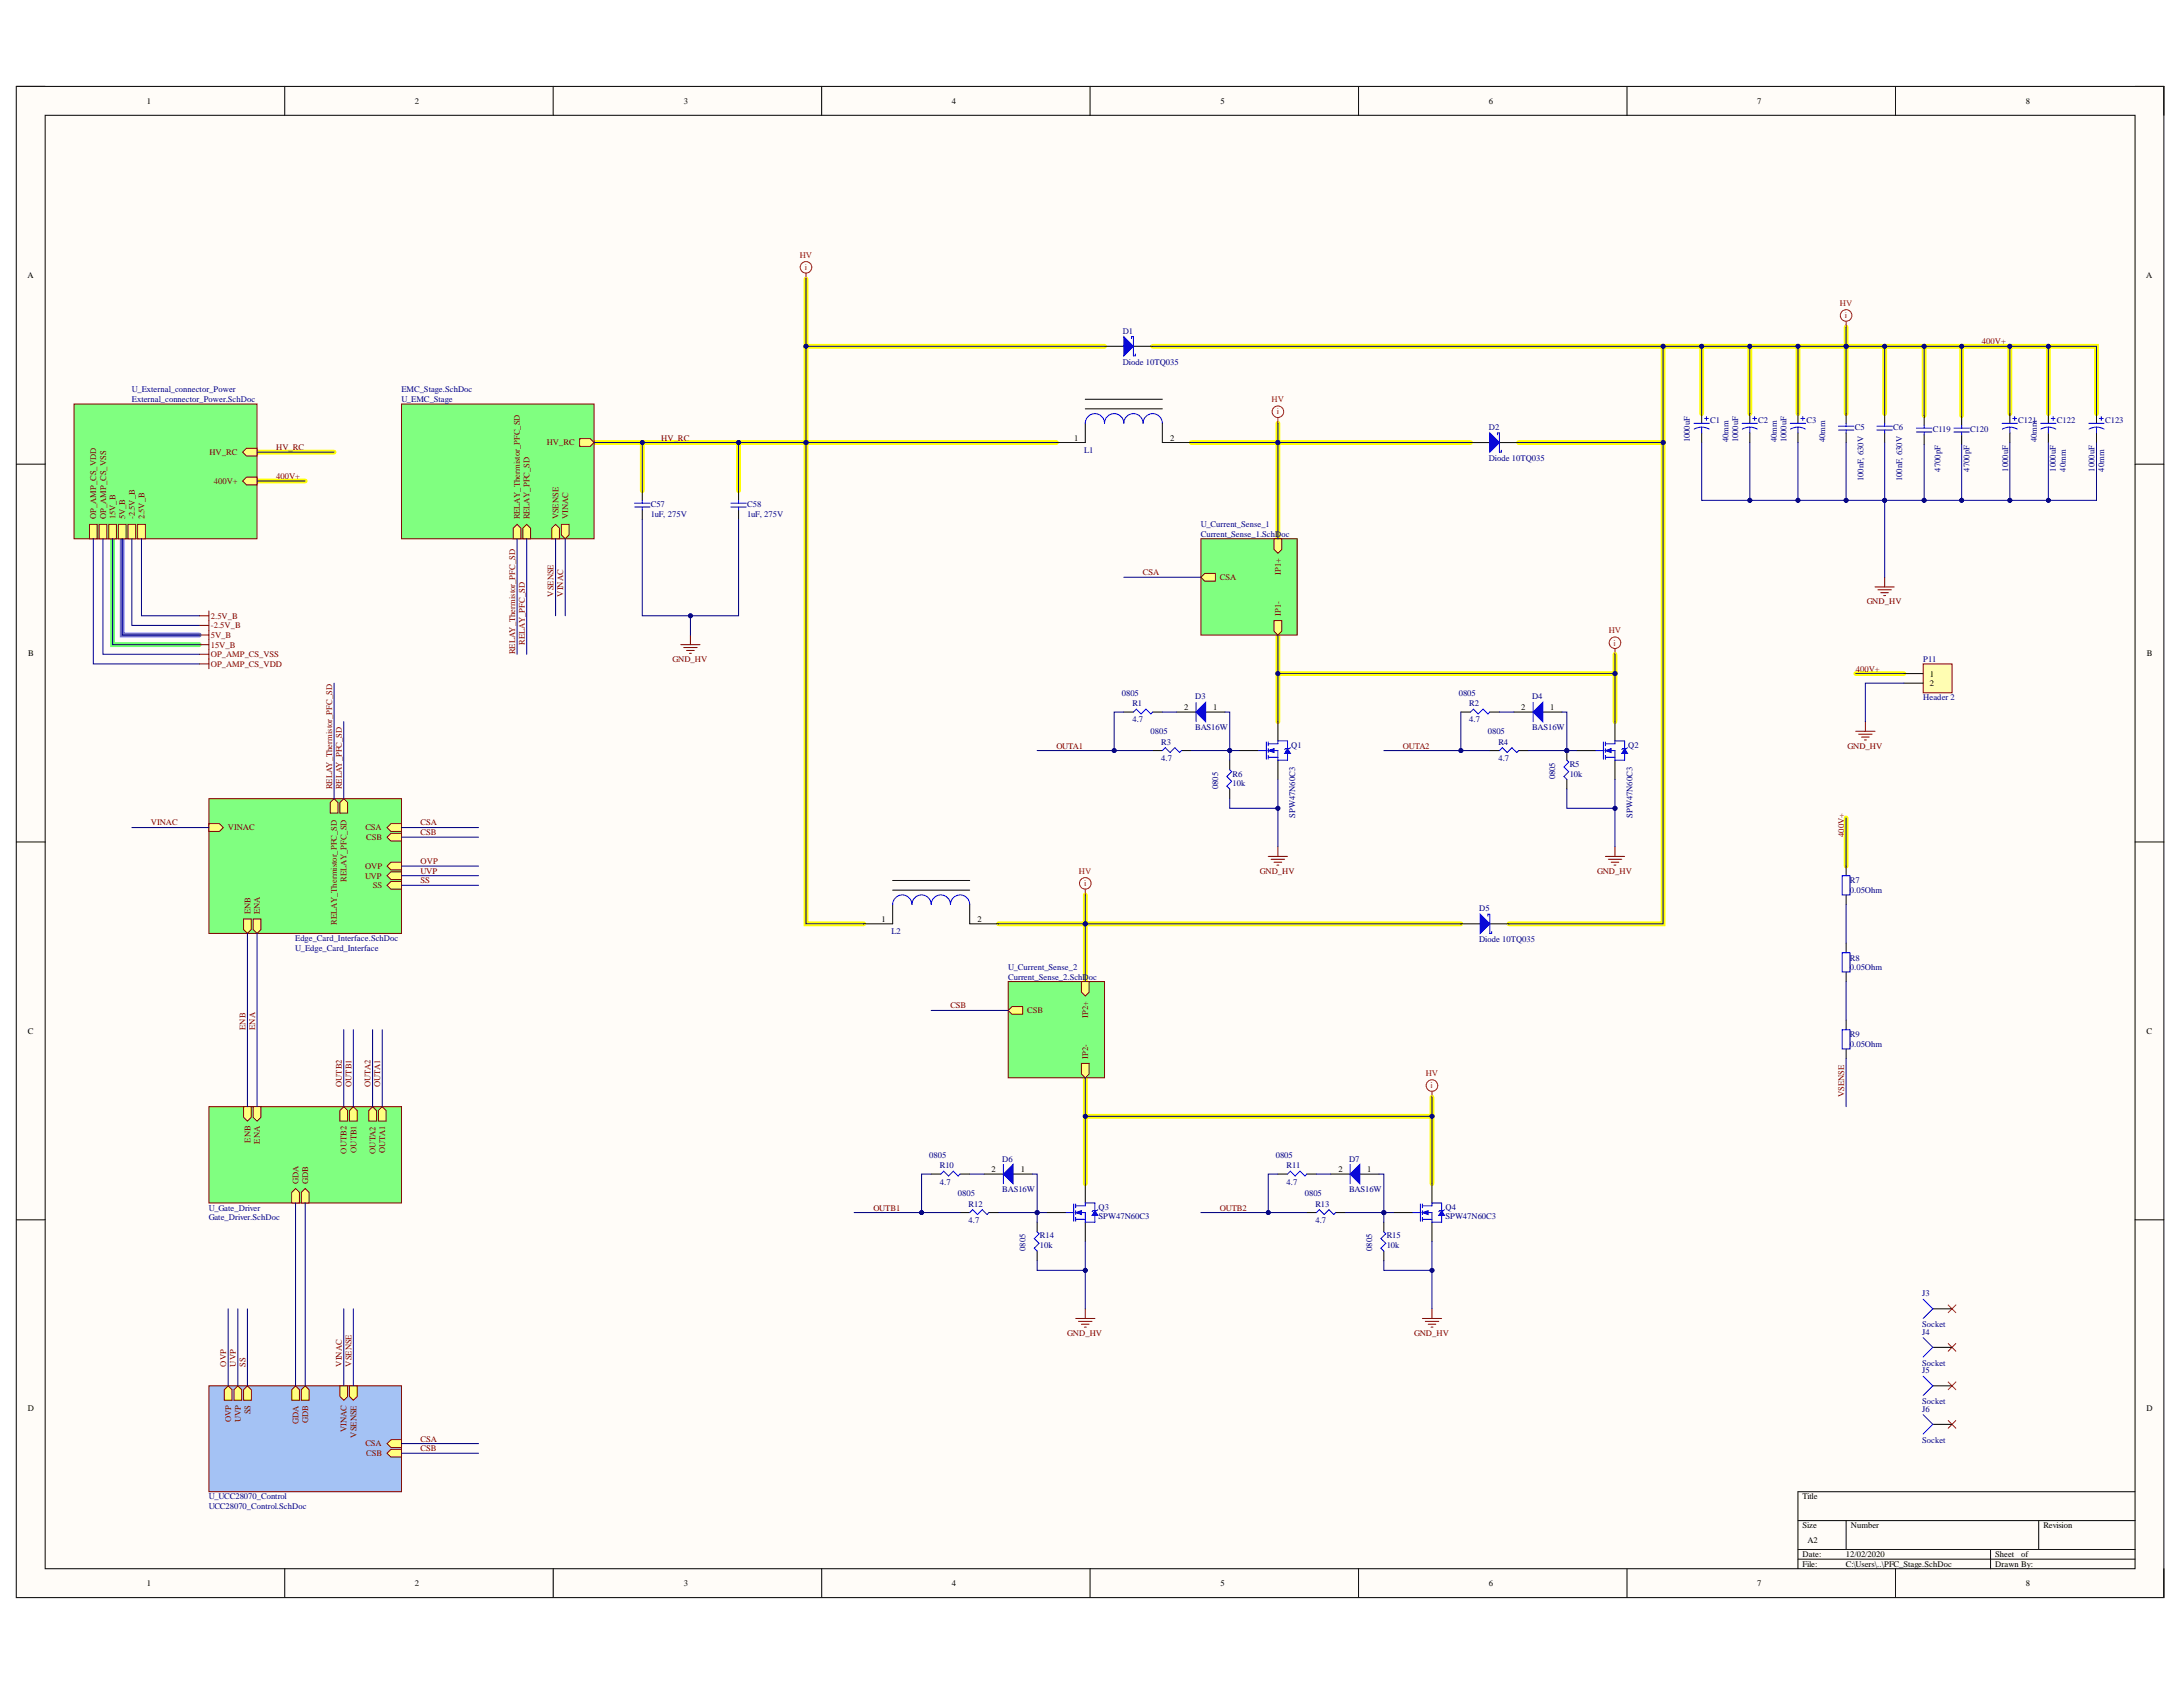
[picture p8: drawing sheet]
<svg xmlns="http://www.w3.org/2000/svg" width="279mm" height="216mm" viewBox="0 0 279 216" stroke-linecap="round" stroke-linejoin="round" font-family="sans-serif">
<defs><g id="words">
<g font-size="1.1">
<text x="18.8" y="13.3">1</text>
<text x="53.1" y="13.3">2</text>
<text x="87.5" y="13.3">3</text>
<text x="121.8" y="13.3">4</text>
<text x="156.2" y="13.3">5</text>
<text x="190.5" y="13.3">6</text>
<text x="224.9" y="13.3">7</text>
<text x="259.3" y="13.3">8</text>
<text x="3.5" y="35.6">A</text>
<text x="274.7" y="35.6">A</text>
<text x="137.5" y="56.4">1</text>
<text x="149.7" y="56.4">2</text>
<text x="3.6" y="84">B</text>
<text x="274.8" y="84">B</text>
<text x="247" y="86.6">1</text>
<text x="247" y="87.8">2</text>
<text x="151.6" y="90.9">2</text>
<text x="155.3" y="90.9">1</text>
<text x="194.7" y="90.9">2</text>
<text x="198.4" y="90.9">1</text>
<text x="112.8" y="118">1</text>
<text x="125.1" y="118">2</text>
<text x="3.6" y="132.3">C</text>
<text x="274.7" y="132.3">C</text>
<text x="126.9" y="150">2</text>
<text x="130.6" y="150">1</text>
<text x="171.3" y="150">2</text>
<text x="175" y="150">1</text>
<text x="3.6" y="180.6">D</text>
<text x="274.7" y="180.6">D</text>
<text x="230.7" y="191.9">Title</text>
<text x="230.7" y="195.6">Size</text>
<text x="231.3" y="197.4">A2</text>
<text x="236.9" y="195.6">Number</text>
<text x="261.5" y="195.6">Revision</text>
<text x="18.8" y="203">1</text>
<text x="53.1" y="203">2</text>
<text x="87.5" y="203">3</text>
<text x="121.8" y="203">4</text>
<text x="156.2" y="203">5</text>
<text x="190.5" y="203">6</text>
<text x="224.9" y="203">7</text>
<text x="230.7" y="199.3">Date:</text>
<text x="230.7" y="200.5">File:</text>
<text x="236.3" y="199.3">12/02/2020</text>
<text x="236.3" y="200.5">C:\Users\..\PFC_Stage.SchDoc</text>
<text x="255.4" y="199.3">Sheet</text>
<text x="255.4" y="200.5">Drawn By:</text>
<text x="258.7" y="199.3">of</text>
<text x="259.3" y="203">8</text>
</g>
<g font-size="1.1" fill="#f00">
<text x="102.4" y="33">HV</text>
<text x="103" y="34.6">i</text>
<text x="235.5" y="39.1">HV</text>
<text x="236.1" y="40.7">i</text>
<text x="162.7" y="51.5">HV</text>
<text x="163.4" y="53">i</text>
<text x="205.9" y="81">HV</text>
<text x="206.5" y="82.6">i</text>
<text x="138.1" y="111.8">HV</text>
<text x="138.8" y="113.4">i</text>
<text x="182.5" y="137.7">HV</text>
<text x="183.1" y="139.3">i</text>
</g>
<g font-size="1.1" fill="#000080">
<text x="143.7" y="42.7">D1</text>
<text x="143.7" y="46.7">Diode 10TQ035</text>
<text x="16.9" y="50.2">U_External_connector_Power</text>
<text x="16.9" y="51.5">External_connector_Power.SchDoc</text>
<text x="51.4" y="51.5">U_EMC_Stage</text>
<text x="51.4" y="50.2">EMC_Stage.SchDoc</text>
<text x="138.8" y="58">L1</text>
<text x="190.5" y="55">D2</text>
<text x="190.5" y="59">Diode 10TQ035</text>
<text x="216.3" y="56.6" transform="rotate(-90 216.3 56.6)">1000uF</text>
<text x="218.9" y="54.2">C1</text>
<text x="221.2" y="56.6" transform="rotate(-90 221.2 56.6)">40mm</text>
<text x="222.5" y="56.6" transform="rotate(-90 222.5 56.6)">1000uF</text>
<text x="225" y="54.2">C2</text>
<text x="227.4" y="56.6" transform="rotate(-90 227.4 56.6)">40mm</text>
<text x="228.6" y="56.6" transform="rotate(-90 228.6 56.6)">1000uF</text>
<text x="231.2" y="54.2">C3</text>
<text x="233.6" y="56.6" transform="rotate(-90 233.6 56.6)">40mm</text>
<text x="237.4" y="55">C5</text>
<text x="242.3" y="55">C6</text>
<text x="247.4" y="55.3">C119</text>
<text x="252.1" y="55.3">C120</text>
<text x="258.3" y="54.2">C121</text>
<text x="260.7" y="56.6" transform="rotate(-90 260.7 56.6)">40mm</text>
<text x="263.3" y="54.2">C122</text>
<text x="269.4" y="54.2">C123</text>
<text x="83.3" y="64.9">C57</text>
<text x="95.6" y="64.9">C58</text>
<text x="238.5" y="61.6" transform="rotate(-90 238.5 61.6)">100nF, 630V</text>
<text x="243.4" y="61.6" transform="rotate(-90 243.4 61.6)">100nF, 630V</text>
<text x="248.3" y="60.3" transform="rotate(-90 248.3 60.3)">4700pF</text>
<text x="252.1" y="60.3" transform="rotate(-90 252.1 60.3)">4700pF</text>
<text x="257" y="60.3" transform="rotate(-90 257 60.3)">1000uF</text>
<text x="263.1" y="60.3" transform="rotate(-90 263.1 60.3)">1000uF</text>
<text x="264.4" y="60.3" transform="rotate(-90 264.4 60.3)">40mm</text>
<text x="268.1" y="60.3" transform="rotate(-90 268.1 60.3)">1000uF</text>
<text x="269.3" y="60.3" transform="rotate(-90 269.3 60.3)">40mm</text>
<text x="83.3" y="66.1">1uF, 275V</text>
<text x="95.6" y="66.1">1uF, 275V</text>
<text x="153.7" y="67.5">U_Current_Sense_1</text>
<text x="153.7" y="68.7">Current_Sense_1.SchDoc</text>
<text x="143.6" y="89">0805</text>
<text x="153" y="89.5">D3</text>
<text x="186.7" y="89">0805</text>
<text x="196.1" y="89.5">D4</text>
<text x="246.1" y="84.7">P11</text>
<text x="246.1" y="89.6">Header 2</text>
<text x="144.9" y="90.4">R1</text>
<text x="144.9" y="92.5">4.7</text>
<text x="147.3" y="93.9">0805</text>
<text x="148.6" y="95.3">R3</text>
<text x="153" y="93.5">BAS16W</text>
<text x="165.3" y="95.7">Q1</text>
<text x="188.1" y="90.4">R2</text>
<text x="188.1" y="92.5">4.7</text>
<text x="190.4" y="93.9">0805</text>
<text x="191.8" y="95.3">R4</text>
<text x="196.1" y="93.5">BAS16W</text>
<text x="208.4" y="95.7">Q2</text>
<text x="148.6" y="97.4">4.7</text>
<text x="155.9" y="101" transform="rotate(-90 155.9 101)">0805</text>
<text x="157.7" y="99.4">R6</text>
<text x="157.7" y="100.6">10k</text>
<text x="191.8" y="97.4">4.7</text>
<text x="199" y="99.7" transform="rotate(-90 199 99.7)">0805</text>
<text x="200.9" y="98.2">R5</text>
<text x="200.9" y="99.4">10k</text>
<text x="165.8" y="104.7" transform="rotate(-90 165.8 104.7)">SPW47N60C3</text>
<text x="208.9" y="104.7" transform="rotate(-90 208.9 104.7)">SPW47N60C3</text>
<text x="236.8" y="113">R7</text>
<text x="114.1" y="119.6">L2</text>
<text x="189.3" y="116.6">D5</text>
<text x="236.8" y="114.3">0.05Ohm</text>
<text x="37.8" y="121.7">U_Edge_Card_Interface</text>
<text x="37.8" y="120.4">Edge_Card_Interface.SchDoc</text>
<text x="129" y="124.1">U_Current_Sense_2</text>
<text x="129" y="125.4">Current_Sense_2.SchDoc</text>
<text x="189.3" y="120.6">Diode 10TQ035</text>
<text x="236.8" y="122.9">R8</text>
<text x="236.8" y="124.1">0.05Ohm</text>
<text x="236.8" y="132.8">R9</text>
<text x="236.8" y="134">0.05Ohm</text>
<text x="118.9" y="148.1">0805</text>
<text x="120.3" y="149.5">R10</text>
<text x="128.3" y="148.7">D6</text>
<text x="163.3" y="148.1">0805</text>
<text x="164.7" y="149.5">R11</text>
<text x="172.7" y="148.7">D7</text>
<text x="26.7" y="155">U_Gate_Driver</text>
<text x="120.3" y="151.6">4.7</text>
<text x="122.6" y="153.1">0805</text>
<text x="124" y="154.4">R12</text>
<text x="128.3" y="152.6">BAS16W</text>
<text x="140.6" y="154.8">Q3</text>
<text x="164.7" y="151.6">4.7</text>
<text x="167" y="153.1">0805</text>
<text x="168.4" y="154.4">R13</text>
<text x="172.7" y="152.6">BAS16W</text>
<text x="185" y="154.8">Q4</text>
<text x="26.7" y="156.2">Gate_Driver.SchDoc</text>
<text x="124" y="156.5">4.7</text>
<text x="131.3" y="160.1" transform="rotate(-90 131.3 160.1)">0805</text>
<text x="133.1" y="158.5">R14</text>
<text x="133.1" y="159.7">10k</text>
<text x="140.6" y="156">SPW47N60C3</text>
<text x="168.4" y="156.5">4.7</text>
<text x="175.6" y="160.1" transform="rotate(-90 175.6 160.1)">0805</text>
<text x="177.5" y="158.5">R15</text>
<text x="177.5" y="159.7">10k</text>
<text x="185" y="156">SPW47N60C3</text>
<text x="246" y="165.9">J3</text>
<text x="246" y="169.8">Socket</text>
<text x="246" y="170.8">J4</text>
<text x="246" y="174.8">Socket</text>
<text x="246" y="175.7">J5</text>
<text x="246" y="179.7">Socket</text>
<text x="246" y="180.7">J6</text>
<text x="246" y="184.6">Socket</text>
<text x="26.7" y="191.9">U_UCC28070_Control</text>
<text x="26.7" y="193.1">UCC28070_Control.SchDoc</text>
</g>
<g font-size="1.1" fill="#800000">
<text x="253.7" y="44.1">400V+</text>
<text x="26.8" y="58.2">HV_RC</text>
<text x="35.3" y="57.6">HV_RC</text>
<text x="70" y="57">HV_RC</text>
<text x="84.6" y="56.4">HV_RC</text>
<text x="27.4" y="61.9">400V+</text>
<text x="35.3" y="61.3">400V+</text>
<text x="12.3" y="66.5" transform="rotate(-90 12.3 66.5)">OP_AMP_CS_VDD</text>
<text x="13.6" y="66.5" transform="rotate(-90 13.6 66.5)">OP_AMP_CS_VSS</text>
<text x="14.8" y="66.5" transform="rotate(-90 14.8 66.5)">15V_B</text>
<text x="16" y="66.5" transform="rotate(-90 16 66.5)">5V_B</text>
<text x="17.2" y="66.5" transform="rotate(-90 17.2 66.5)">-2.5V_B</text>
<text x="18.5" y="66.5" transform="rotate(-90 18.5 66.5)">2.5V_B</text>
<text x="66.5" y="66.5" transform="rotate(-90 66.5 66.5)">RELAY_Thermistor_PFC_SD</text>
<text x="67.8" y="66.5" transform="rotate(-90 67.8 66.5)">RELAY_PFC_SD</text>
<text x="71.5" y="66.5" transform="rotate(-90 71.5 66.5)">VSENSE</text>
<text x="72.7" y="66.5" transform="rotate(-90 72.7 66.5)">VINAC</text>
<text x="70.9" y="76.4" transform="rotate(-90 70.9 76.4)">VSENSE</text>
<text x="72.1" y="76.4" transform="rotate(-90 72.1 76.4)">VINAC</text>
<text x="146.3" y="73.6">CSA</text>
<text x="156.1" y="74.2">CSA</text>
<text x="163.9" y="73.6" transform="rotate(-90 163.9 73.6)">IP1+</text>
<text x="238.9" y="77.3">GND_HV</text>
<text x="27" y="81.6">5V_B</text>
<text x="27" y="82.9">15V_B</text>
<text x="27" y="79.2">2.5V_B</text>
<text x="27" y="80.4">-2.5V_B</text>
<text x="66" y="83.7" transform="rotate(-90 66 83.7)">RELAY_Thermistor_PFC_SD</text>
<text x="67.2" y="82.5" transform="rotate(-90 67.2 82.5)">RELAY_PFC_SD</text>
<text x="163.9" y="78.8" transform="rotate(-90 163.9 78.8)">IP1-</text>
<text x="27" y="85.3">OP_AMP_CS_VDD</text>
<text x="27" y="84.1">OP_AMP_CS_VSS</text>
<text x="86.1" y="84.7">GND_HV</text>
<text x="237.5" y="86">400V+</text>
<text x="135.2" y="95.8">OUTA1</text>
<text x="179.6" y="95.8">OUTA2</text>
<text x="236.5" y="95.8">GND_HV</text>
<text x="42.5" y="101" transform="rotate(-90 42.5 101)">RELAY_Thermistor_PFC_SD</text>
<text x="43.8" y="101" transform="rotate(-90 43.8 101)">RELAY_PFC_SD</text>
<text x="19.3" y="105.6">VINAC</text>
<text x="29.2" y="106.3">VINAC</text>
<text x="46.8" y="106.3">CSA</text>
<text x="46.9" y="107.5">CSB</text>
<text x="53.8" y="105.6">CSA</text>
<text x="53.8" y="106.9">CSB</text>
<text x="236" y="107.1" transform="rotate(-90 236 107.1)">400V+</text>
<text x="44.3" y="112.9" transform="rotate(-90 44.3 112.9)">RELAY_PFC_SD</text>
<text x="46.7" y="111.2">OVP</text>
<text x="46.7" y="112.4">UVP</text>
<text x="47.7" y="113.7">SS</text>
<text x="53.8" y="111.8">UVP</text>
<text x="53.8" y="110.6">OVP</text>
<text x="53.8" y="113">SS</text>
<text x="161.2" y="111.8">GND_HV</text>
<text x="204.4" y="111.8">GND_HV</text>
<text x="32" y="117" transform="rotate(-90 32 117)">ENB</text>
<text x="33.3" y="117" transform="rotate(-90 33.3 117)">ENA</text>
<text x="43.1" y="118.4" transform="rotate(-90 43.1 118.4)">RELAY_Thermistor_PFC_SD</text>
<text x="31.4" y="131.8" transform="rotate(-90 31.4 131.8)">ENB</text>
<text x="32.6" y="131.8" transform="rotate(-90 32.6 131.8)">ENA</text>
<text x="121.6" y="129.1">CSB</text>
<text x="131.5" y="129.7">CSB</text>
<text x="139.3" y="130.2" transform="rotate(-90 139.3 130.2)">IP2+</text>
<text x="139.3" y="135.5" transform="rotate(-90 139.3 135.5)">IP2-</text>
<text x="43.8" y="139.1" transform="rotate(-90 43.8 139.1)">OUTB2</text>
<text x="45" y="139.1" transform="rotate(-90 45 139.1)">OUTB1</text>
<text x="47.4" y="139.1" transform="rotate(-90 47.4 139.1)">OUTA2</text>
<text x="48.7" y="139.1" transform="rotate(-90 48.7 139.1)">OUTA1</text>
<text x="236" y="140.4" transform="rotate(-90 236 140.4)">VSENSE</text>
<text x="32" y="146.2" transform="rotate(-90 32 146.2)">ENB</text>
<text x="33.3" y="146.4" transform="rotate(-90 33.3 146.4)">ENA</text>
<text x="44.3" y="147.6" transform="rotate(-90 44.3 147.6)">OUTB2</text>
<text x="45.6" y="147.6" transform="rotate(-90 45.6 147.6)">OUTB1</text>
<text x="48.1" y="147.7" transform="rotate(-90 48.1 147.7)">OUTA2</text>
<text x="49.3" y="147.6" transform="rotate(-90 49.3 147.6)">OUTA1</text>
<text x="38.2" y="151.5" transform="rotate(-90 38.2 151.5)">GDA</text>
<text x="39.4" y="151.5" transform="rotate(-90 39.4 151.5)">GDB</text>
<text x="111.8" y="155">OUTB1</text>
<text x="156.1" y="155">OUTB2</text>
<text x="136.6" y="171">GND_HV</text>
<text x="181" y="171">GND_HV</text>
<text x="29" y="174.9" transform="rotate(-90 29 174.9)">OVP</text>
<text x="30.2" y="174.9" transform="rotate(-90 30.2 174.9)">UVP</text>
<text x="31.4" y="174.9" transform="rotate(-90 31.4 174.9)">SS</text>
<text x="43.8" y="174.9" transform="rotate(-90 43.8 174.9)">VINAC</text>
<text x="45" y="174.9" transform="rotate(-90 45 174.9)">VSENSE</text>
<text x="29.6" y="182" transform="rotate(-90 29.6 182)">OVP</text>
<text x="30.8" y="182" transform="rotate(-90 30.8 182)">UVP</text>
<text x="32" y="181" transform="rotate(-90 32 181)">SS</text>
<text x="38.2" y="182.2" transform="rotate(-90 38.2 182.2)">GDA</text>
<text x="39.4" y="182.1" transform="rotate(-90 39.4 182.1)">GDB</text>
<text x="44.3" y="183.3" transform="rotate(-90 44.3 183.3)">VINAC</text>
<text x="45.6" y="184" transform="rotate(-90 45.6 184)">VSENSE</text>
<text x="46.8" y="185.1">CSA</text>
<text x="53.8" y="184.5">CSA</text>
<text x="53.8" y="185.7">CSB</text>
<text x="46.9" y="186.3">CSB</text>
</g>
</g></defs>
<path d="M2.1 11.1h274.9v193.4h-274.9z" fill-rule="evenodd" fill="#fffcf8"/>
<path d="M2.1 11.1h274.9v193.4h-274.9z" fill="none" stroke="#000" stroke-width=".13"/>
<path d="M5.8 14.8h267.5v186h-267.5z" fill-rule="evenodd" fill="#fffcf8"/>
<g fill="none" stroke="#000" stroke-width=".13">
<path d="M2.1 11.1h3.7M5.8 14.8h267.5v186h-267.5zM36.4 11.1v3.7M70.8 11.1v3.7M105.2 11.1v3.7M139.5 11.1v3.7M173.9 11.1v3.7M208.2 11.1v3.7M242.6 11.1v3.7M273.3 11.1h3.7v3.7M2.1 59.4h3.7M273.3 59.4h3.7"/>
<path d="M2.1 107.8h3.7M273.3 107.8h3.7M2.1 156.1h3.7M273.3 156.1h3.7M230.1 194.6h43.2M230.1 198.3h43.2M230.1 199.5h43.2M236.3 194.6v3.7M254.8 198.3v2.5M260.9 194.6v3.7M273.3 190.9h-43.2v9.9M36.4 200.8v3.7"/>
<path d="M70.8 200.8v3.7M105.2 200.8v3.7M139.5 200.8v3.7M173.9 200.8v3.7M208.2 200.8v3.7M242.6 200.8v3.7M277 200.8v3.7"/>
</g>
<path d="M103.2 35.7v8.6h38.2M32.9 57.9h9.9M76 56.6h27.2v61.6h7.4M82.2 56.6v6.2M94.5 56.6v6.2M103.2 44.3v12.3h32M163.6 54.2v14.8M32.9 61.6h6.2M163.6 81.3v11.1M127.8 118.2h11.1v7.4M138.9 114.5v3.7M138.9 137.9v5" fill="none" stroke="#ff0" stroke-width=".62"/>
<path d="M14.4 69v13.5h11.1" fill="none" stroke="#6eff6e" stroke-width=".62"/>
<path d="M15.6 69v12.3h9.9" fill="none" stroke="#6e6eff" stroke-width=".62"/>
<g fill="none" stroke="#ff0" stroke-width=".61">
<path d="M147.5 44.3h65.4v12.3M152.5 56.6h35.7M194.4 56.6h18.5v61.6h-19.8M212.9 44.3h44.3M217.8 44.3v8.6M224 44.3v8.6M230.1 44.3v8.6M236.3 41.9v11M241.2 44.3v8.6M246.3 44.3v8.9M251.1 44.3v8.9M257.2 52.9v-8.6h11.1v8.6"/>
<path d="M262.2 44.3v8.6M163.6 86.2h43.1v6.2M206.7 83.7v2.5M237.5 86.2h6.2M138.9 118.2h48.1M236.3 104.7v6.1M138.9 151.5v-8.6h44.4v8.6M183.3 140.4v2.5"/>
</g>
<path d="M26.7 177.4h24.7v13.5h-24.7z" fill-rule="evenodd" fill="#a4c2f4"/>
<path d="M26.7 177.4h24.7v13.5h-24.7z" fill="none" stroke="#800000" stroke-width=".13"/>
<path d="M38.6 177.9l.5-.5 .5 .5v1.3h-1z" fill-rule="evenodd" fill="#ffff80"/>
<path d="M38.6 177.9l.5-.5 .5 .5v1.3h-1z" fill="none" stroke="#800000" stroke-width=".13"/>
<path d="M49.5 184.8l.5-.5h1.4v.9h-1.4z" fill-rule="evenodd" fill="#ffff80"/>
<path d="M49.5 184.8l.5-.5h1.4v.9h-1.4z" fill="none" stroke="#800000" stroke-width=".13"/>
<path d="M49.5 186l.5-.5h1.4v1h-1.4z" fill-rule="evenodd" fill="#ffff80"/>
<path d="M49.5 186l.5-.5h1.4v1h-1.4z" fill="none" stroke="#800000" stroke-width=".13"/>
<path d="M43.5 177.4h1v1.3l-.5 .5-.5-.5z" fill-rule="evenodd" fill="#ffff80"/>
<path d="M43.5 177.4h1v1.3l-.5 .5-.5-.5z" fill="none" stroke="#800000" stroke-width=".13"/>
<path d="M37.8 177.4l.5 .5v1.3h-1v-1.3z" fill-rule="evenodd" fill="#ffff80"/>
<path d="M37.8 177.4l.5 .5v1.3h-1v-1.3z" fill="none" stroke="#800000" stroke-width=".13"/>
<path d="M44.7 177.4h1v1.3l-.5 .5-.5-.5z" fill-rule="evenodd" fill="#ffff80"/>
<path d="M44.7 177.4h1v1.3l-.5 .5-.5-.5z" fill="none" stroke="#800000" stroke-width=".13"/>
<path d="M28.7 177.9l.5-.5 .5 .5v1.3h-1z" fill-rule="evenodd" fill="#ffff80"/>
<path d="M28.7 177.9l.5-.5 .5 .5v1.3h-1z" fill="none" stroke="#800000" stroke-width=".13"/>
<path d="M29.9 177.9l.5-.5 .5 .5v1.3h-1z" fill-rule="evenodd" fill="#ffff80"/>
<path d="M29.9 177.9l.5-.5 .5 .5v1.3h-1z" fill="none" stroke="#800000" stroke-width=".13"/>
<path d="M31.7 177.4l.5 .5v1.3h-1v-1.3z" fill-rule="evenodd" fill="#ffff80"/>
<path d="M31.7 177.4l.5 .5v1.3h-1v-1.3z" fill="none" stroke="#800000" stroke-width=".13"/>
<path d="M153.7 69h12.3v12.3h-12.3z" fill-rule="evenodd" fill="#80ff80"/>
<path d="M153.7 69h12.3v12.3h-12.3z" fill="none" stroke="#800000" stroke-width=".13"/>
<path d="M153.7 73.9l.5-.5h1.3v1h-1.3z" fill-rule="evenodd" fill="#ffff80"/>
<path d="M153.7 73.9l.5-.5h1.3v1h-1.3z" fill="none" stroke="#800000" stroke-width=".13"/>
<path d="M163.1 69h.9v1.3l-.4 .5-.5-.5z" fill-rule="evenodd" fill="#ffff80"/>
<path d="M163.1 69h.9v1.3l-.4 .5-.5-.5z" fill="none" stroke="#800000" stroke-width=".13"/>
<path d="M163.1 79.4h.9v1.4l-.4 .5-.5-.5z" fill-rule="evenodd" fill="#ffff80"/>
<path d="M163.1 79.4h.9v1.4l-.4 .5-.5-.5z" fill="none" stroke="#800000" stroke-width=".13"/>
<path d="M129 125.6h12.4v12.3h-12.4z" fill-rule="evenodd" fill="#80ff80"/>
<path d="M129 125.6h12.4v12.3h-12.4z" fill="none" stroke="#800000" stroke-width=".13"/>
<path d="M129 129.3l.5-.5h1.4v1h-1.4z" fill-rule="evenodd" fill="#ffff80"/>
<path d="M129 129.3l.5-.5h1.4v1h-1.4z" fill="none" stroke="#800000" stroke-width=".13"/>
<path d="M138.4 125.6h1v1.4l-.5 .5-.5-.5z" fill-rule="evenodd" fill="#ffff80"/>
<path d="M138.4 125.6h1v1.4l-.5 .5-.5-.5z" fill="none" stroke="#800000" stroke-width=".13"/>
<path d="M138.4 136.1h1v1.3l-.5 .5-.5-.5z" fill-rule="evenodd" fill="#ffff80"/>
<path d="M138.4 136.1h1v1.3l-.5 .5-.5-.5z" fill="none" stroke="#800000" stroke-width=".13"/>
<path d="M26.7 141.6h24.7v12.4h-24.7z" fill-rule="evenodd" fill="#80ff80"/>
<path d="M26.7 141.6h24.7v12.4h-24.7z" fill="none" stroke="#800000" stroke-width=".13"/>
<path d="M38.6 152.6l.5-.5 .5 .5v1.4h-1z" fill-rule="evenodd" fill="#ffff80"/>
<path d="M38.6 152.6l.5-.5 .5 .5v1.4h-1z" fill="none" stroke="#800000" stroke-width=".13"/>
<path d="M37.3 152.6l.5-.5 .5 .5v1.4h-1z" fill-rule="evenodd" fill="#ffff80"/>
<path d="M37.3 152.6l.5-.5 .5 .5v1.4h-1z" fill="none" stroke="#800000" stroke-width=".13"/>
<path d="M31.2 141.6h1v1.4l-.5 .5-.5-.5z" fill-rule="evenodd" fill="#ffff80"/>
<path d="M31.2 141.6h1v1.4l-.5 .5-.5-.5z" fill="none" stroke="#800000" stroke-width=".13"/>
<path d="M32.4 141.6h1v1.4l-.5 .5-.5-.5z" fill-rule="evenodd" fill="#ffff80"/>
<path d="M32.4 141.6h1v1.4l-.5 .5-.5-.5z" fill="none" stroke="#800000" stroke-width=".13"/>
<path d="M47.7 141.6l.5 .5v1.4h-1v-1.4z" fill-rule="evenodd" fill="#ffff80"/>
<path d="M47.7 141.6l.5 .5v1.4h-1v-1.4z" fill="none" stroke="#800000" stroke-width=".13"/>
<path d="M43.5 142.1l.5-.5 .5 .5v1.4h-1z" fill-rule="evenodd" fill="#ffff80"/>
<path d="M43.5 142.1l.5-.5 .5 .5v1.4h-1z" fill="none" stroke="#800000" stroke-width=".13"/>
<path d="M45.2 141.6l.5 .5v1.4h-1v-1.4z" fill-rule="evenodd" fill="#ffff80"/>
<path d="M45.2 141.6l.5 .5v1.4h-1v-1.4z" fill="none" stroke="#800000" stroke-width=".13"/>
<path d="M48.4 142.1l.5-.5 .5 .5v1.4h-1z" fill-rule="evenodd" fill="#ffff80"/>
<path d="M48.4 142.1l.5-.5 .5 .5v1.4h-1z" fill="none" stroke="#800000" stroke-width=".13"/>
<path d="M201.8 96.1h2.4M206.7 92.4v2.4M206.7 97.3v2.4" fill="none" stroke="#000" stroke-width=".13"/>
<path d="M204.2 96.1h1M205.2 95v2.2M205.5 95.2h1.2M205.5 96.1h1.2v1.2M205.5 96.9h1.2M205.5 95v.4M205.5 95.8v.5M205.5 96.7v.5" fill="none" stroke="#00f" stroke-width=".13"/>
<path d="M205.5 96.1l.7-.3v.5z" fill="#00f"/>
<path d="M205.5 96.1l.7-.3v.5zM206.7 95.2v-.4h1.2v1M207.9 96.4v.9h-1.2" fill="none" stroke="#00f" stroke-width=".13"/>
<path d="M207.9 95.8l.4 .6h-.7z" fill="#00f"/>
<path d="M207.9 95.8l.4 .6h-.7zM208.3 95.7l-.1 .1h-.5l-.1 .1M136.4 155.2h1M137.4 154.1v2.2M137.7 154.3h1.2M137.7 155.2h1.2v1.2M137.7 156h1.2M137.7 154.1v.5M137.7 154.9v.5M137.7 155.8v.5" fill="none" stroke="#00f" stroke-width=".13"/>
<path d="M134 155.2h2.4M138.9 151.5v2.5M138.9 156.4v2.5" fill="none" stroke="#000" stroke-width=".13"/>
<path d="M137.7 155.2l.7-.3v.5z" fill="#00f"/>
<path d="M137.7 155.2l.7-.3v.5zM138.9 154.3v-.3h1.2v.9M140.1 155.6v.8h-1.2" fill="none" stroke="#00f" stroke-width=".13"/>
<path d="M140.1 154.9l.4 .7h-.7z" fill="#00f"/>
<path d="M114.3 115.8a1.23 1.23 0 0 1 1.2-1.3 1.23 1.23 0 0 1 1.2 1.3 1.23 1.23 0 0 1 1.3-1.3 1.23 1.23 0 0 1 1.2 1.3 1.23 1.23 0 0 1 1.2-1.3 1.23 1.23 0 0 1 1.2 1.3 1.23 1.23 0 0 1 1.3-1.3 1.23 1.23 0 0 1 1.2 1.3M140.1 154.9l.4 .7h-.7zM140.5 154.8l-.1 .1h-.5l-.1 .2" fill="none" stroke="#00f" stroke-width=".13"/>
<path d="M114.3 112.7h9.8M114.3 113.9h9.8M114.3 115.8v2.4h-3.7M124.1 115.8v2.4h3.7" fill="none" stroke="#000" stroke-width=".13"/>
<path d="M51.4 51.7h24.6v17.3h-24.6z" fill-rule="evenodd" fill="#80ff80"/>
<path d="M51.4 51.7h24.6v17.3h-24.6z" fill="none" stroke="#800000" stroke-width=".13"/>
<path d="M66.9 67.6l.5-.5 .5 .5v1.4h-1z" fill-rule="evenodd" fill="#ffff80"/>
<path d="M66.9 67.6l.5-.5 .5 .5v1.4h-1z" fill="none" stroke="#800000" stroke-width=".13"/>
<path d="M74.2 56.1h1.3l.5 .5-.5 .5h-1.3z" fill-rule="evenodd" fill="#ffff80"/>
<path d="M74.2 56.1h1.3l.5 .5-.5 .5h-1.3z" fill="none" stroke="#800000" stroke-width=".13"/>
<path d="M71.8 67.1h1v1.4l-.5 .5-.5-.5z" fill-rule="evenodd" fill="#ffff80"/>
<path d="M71.8 67.1h1v1.4l-.5 .5-.5-.5z" fill="none" stroke="#800000" stroke-width=".13"/>
<path d="M70.6 67.6l.5-.5 .5 .5v1.4h-1z" fill-rule="evenodd" fill="#ffff80"/>
<path d="M70.6 67.6l.5-.5 .5 .5v1.4h-1z" fill="none" stroke="#800000" stroke-width=".13"/>
<path d="M65.7 67.6l.5-.5 .5 .5v1.4h-1z" fill-rule="evenodd" fill="#ffff80"/>
<path d="M65.7 67.6l.5-.5 .5 .5v1.4h-1zM205.5 109.6h2.4M205.8 110h1.8M206.2 110.3h1M206.6 110.7h.2M206.7 108.4v1.2M137.7 168.7h2.4M138 169.1h1.8M138.4 169.5h1M138.8 169.8h.2M138.9 167.5v1.2" fill="none" stroke="#800000" stroke-width=".13"/>
<path d="M178.4 155.2h2.4M183.3 151.5v2.5M183.3 156.4v2.5" fill="none" stroke="#000" stroke-width=".13"/>
<path d="M180.8 155.2h1M181.8 154.1v2.2M182 154.3h1.3M182 155.2h1.3v1.2M182 156h1.3M182 154.1v.5M182 154.9v.5M182 155.8v.5" fill="none" stroke="#00f" stroke-width=".13"/>
<path d="M182 155.2l.8-.3v.5z" fill="#00f"/>
<path d="M182 155.2l.8-.3v.5zM183.3 154.3v-.3h1.2v.9M184.5 155.6v.8h-1.2" fill="none" stroke="#00f" stroke-width=".13"/>
<path d="M184.5 154.9l.4 .7h-.8z" fill="#00f"/>
<path d="M161.1 96.1h1M162.1 94.9v2.3M162.3 95.2h1.3M162.3 96.1h1.3v1.2M162.3 96.9h1.3M162.3 94.9v.5M162.3 95.8v.5M162.3 96.7v.5M184.5 154.9l.4 .7h-.8zM184.9 154.8l-.1 .1h-.5l-.2 .2" fill="none" stroke="#00f" stroke-width=".13"/>
<path d="M182 168.7h2.5M182.4 169.1h1.7M182.8 169.5h1M183.2 169.8h.2M183.3 167.5v1.2" fill="none" stroke="#800000" stroke-width=".13"/>
<path d="M158.6 96.1h2.5M163.6 92.4v2.4M163.6 97.3v2.4" fill="none" stroke="#000" stroke-width=".13"/>
<path d="M162.3 96.1l.8-.3v.5z" fill="#00f"/>
<path d="M162.3 96.1l.8-.3v.5zM163.6 95.2v-.4h1.2v1M164.8 96.4v.9h-1.2" fill="none" stroke="#00f" stroke-width=".13"/>
<path d="M164.8 95.8l.4 .6h-.8z" fill="#00f"/>
<path d="M164.8 95.8l.4 .6h-.8zM165.2 95.7l-.2 .1h-.5l-.1 .1" fill="none" stroke="#00f" stroke-width=".13"/>
<path d="M162.3 109.6h2.5M162.7 110h1.7M163.1 110.3h.9M163.4 110.7h.3M163.6 108.4v1.2" fill="none" stroke="#800000" stroke-width=".13"/>
<path d="M188.2 56.6h2.5M191.9 56.6h2.5" fill="none" stroke="#000" stroke-width=".13"/>
<path d="M190.7 55.4l1.2 1.2-1.2 1.3z" fill="#00f"/>
<path d="M190.7 55.4l1.2 1.2-1.2 1.3zM191.7 55.6v-.2h.2v2.5h.3v-.3" fill="none" stroke="#00f" stroke-width=".13"/>
<path d="M187 118.2h2.4M190.7 118.2h2.4" fill="none" stroke="#000" stroke-width=".13"/>
<path d="M189.4 117l1.3 1.2-1.3 1.3z" fill="#00f"/>
<path d="M189.4 117l1.3 1.2-1.3 1.3zM190.4 117.2v-.2h.3v2.5h.2v-.3" fill="none" stroke="#00f" stroke-width=".13"/>
<path d="M141.4 44.3h2.4M145.1 44.3h2.4" fill="none" stroke="#000" stroke-width=".13"/>
<path d="M143.8 43.1l1.3 1.2-1.3 1.2z" fill="#00f"/>
<g fill="none" stroke="#00f" stroke-width=".13">
<path d="M143.8 43.1l1.3 1.2-1.3 1.2zM144.8 43.3v-.2h.3v2.4h.2v-.2M216.8 54.2h2M217.8 54.7h.5l.4 .2M217.8 54.7h-.5l-.5 .2M217.8 54.7v.7M218.2 53.6h.5M218.4 53.3v.5M223 54.2h1.9M224 54.7h.4l.5 .2M224 54.7h-.5l-.5 .2M224 54.7v.7"/>
<path d="M224.3 53.6h.5M224.6 53.3v.5M229.1 54.2h2M230.1 54.7h.5l.5 .2M230.1 54.7h-.5l-.4 .2M230.1 54.7v.7M230.5 53.6h.5M230.7 53.3v.5"/>
</g>
<path d="M217.8 52.9v1.3M217.8 55.4v1.2M224 52.9v1.3M224 55.4v1.2M230.1 52.9v1.3M230.1 55.4v1.2M150.6 91.1h2.5M154.3 91.1h2.5" fill="none" stroke="#000" stroke-width=".13"/>
<path d="M240 75.1h2.4M240.4 75.5h1.7M240.7 75.9h1M241.1 76.2h.2M241.2 73.9v1.2" fill="none" stroke="#800000" stroke-width=".13"/>
<path d="M153.1 91.1l1.2-1.2v2.5z" fill="#00f"/>
<path d="M153.1 91.1l1.2-1.2v2.5zM153.1 89.9v2.5" fill="none" stroke="#00f" stroke-width=".13"/>
<path d="M193.8 91.1h2.4M197.5 91.1h2.4" fill="none" stroke="#000" stroke-width=".13"/>
<path d="M196.2 91.1l1.3-1.2v2.5z" fill="#00f"/>
<path d="M196.2 91.1l1.3-1.2v2.5zM196.2 89.9v2.5" fill="none" stroke="#00f" stroke-width=".13"/>
<path d="M126 150.3h2.4M129.7 150.3h2.4" fill="none" stroke="#000" stroke-width=".13"/>
<path d="M128.4 150.3l1.3-1.3v2.5z" fill="#00f"/>
<path d="M128.4 150.3l1.3-1.3v2.5zM128.4 149v2.5" fill="none" stroke="#00f" stroke-width=".13"/>
<path d="M170.3 150.3h2.5M174 150.3h2.5" fill="none" stroke="#000" stroke-width=".13"/>
<path d="M172.8 150.3l1.2-1.3v2.5z" fill="#00f"/>
<path d="M172.8 150.3l1.2-1.3v2.5zM172.8 149v2.5" fill="none" stroke="#00f" stroke-width=".13"/>
<path d="M9.5 51.7h23.4v17.3h-23.4z" fill-rule="evenodd" fill="#80ff80"/>
<path d="M9.5 51.7h23.4v17.3h-23.4z" fill="none" stroke="#800000" stroke-width=".13"/>
<path d="M31.5 61.1h1.4v1h-1.4l-.4-.5z" fill-rule="evenodd" fill="#ffff80"/>
<path d="M31.5 61.1h1.4v1h-1.4l-.4-.5z" fill="none" stroke="#800000" stroke-width=".13"/>
<path d="M11.5 67.1h.9v1.9h-.9z" fill-rule="evenodd" fill="#ffff80"/>
<path d="M11.5 67.1h.9v1.9h-.9z" fill="none" stroke="#800000" stroke-width=".13"/>
<path d="M16.4 67.1h1v1.9h-1z" fill-rule="evenodd" fill="#ffff80"/>
<path d="M16.4 67.1h1v1.9h-1z" fill="none" stroke="#800000" stroke-width=".13"/>
<path d="M13.9 67.1h1v1.9h-1z" fill-rule="evenodd" fill="#ffff80"/>
<path d="M13.9 67.1h1v1.9h-1z" fill="none" stroke="#800000" stroke-width=".13"/>
<path d="M12.7 67.1h1v1.9h-1z" fill-rule="evenodd" fill="#ffff80"/>
<path d="M12.7 67.1h1v1.9h-1z" fill="none" stroke="#800000" stroke-width=".13"/>
<path d="M15.1 67.1h1v1.9h-1z" fill-rule="evenodd" fill="#ffff80"/>
<path d="M15.1 67.1h1v1.9h-1z" fill="none" stroke="#800000" stroke-width=".13"/>
<path d="M17.6 67.1h1v1.9h-1z" fill-rule="evenodd" fill="#ffff80"/>
<path d="M17.6 67.1h1v1.9h-1z" fill="none" stroke="#800000" stroke-width=".13"/>
<path d="M31.1 57.9l.4-.5h1.4v1h-1.4z" fill-rule="evenodd" fill="#ffff80"/>
<path d="M31.1 57.9l.4-.5h1.4v1h-1.4zM25.5 78.8h1.2M26.7 78.2v7.4M25.5 85h1.2M25.5 83.7h1.2M25.5 81.3h1.2M25.5 82.5h1.2M25.5 80h1.2" fill="none" stroke="#800000" stroke-width=".13"/>
<g fill="none" stroke="#000" stroke-width=".13">
<path d="M143.8 91.1h1.3M147.5 96.1h1.3M147.5 91.1h1.3M151.2 96.1h1.3M157.4 97.3v1.2M187 91.1h1.2M190.7 96.1h1.2M190.7 91.1h1.2M194.4 96.1h1.2M157.4 101v1.2M119.2 150.3h1.2M122.9 155.2h1.2"/>
<path d="M122.9 150.3h1.2M126.6 155.2h1.2M163.6 150.3h1.2M167.3 155.2h1.2M167.3 150.3h1.2M171 155.2h1.2"/>
</g>
<path d="M145.1 91.1l.3-.3 .7 .6 .6-.6 .6 .6 .2-.3M148.8 96.1l.3-.4 .6 .6 .7-.6 .6 .6 .2-.2M157.4 98.5l.2 .3-.6 .6 .6 .6-.6 .6 .4 .4M188.2 91.1l.4-.3 .6 .6 .6-.6 .6 .6 .3-.3M191.9 96.1l.4-.4 .6 .6 .6-.6 .6 .6 .3-.2M120.4 150.3l.4-.4 .6 .6 .6-.6 .6 .6 .3-.2M124.1 155.2l.4-.4 .6 .6 .6-.6 .6 .6 .3-.2M164.8 150.3l.4-.4 .6 .6 .6-.6 .6 .6 .3-.2M168.5 155.2l.4-.4 .6 .6 .6-.6 .6 .6 .3-.2" fill="none" stroke="#00f" stroke-width=".13"/>
<circle cx="200.5" cy="96.1" r=".25" fill="#000080"/>
<circle cx="200.5" cy="96.1" r=".25" fill="none" stroke="#000080" stroke-width=".13"/>
<path d="M200.5 96.1v1.2" fill="none" stroke="#000" stroke-width=".13"/>
<circle cx="200.5" cy="96.1" r=".25" fill="#000080"/>
<circle cx="200.5" cy="96.1" r=".25" fill="none" stroke="#000080" stroke-width=".13"/>
<path d="M200.5 99.7v1.3M132.7 156.4v1.3M177.1 156.4v1.3M132.7 160.1v1.2M177.1 160.1v1.2" fill="none" stroke="#000" stroke-width=".13"/>
<path d="M200.5 97.3l.3 .2-.6 .7 .6 .6-.6 .6 .3 .3M132.7 157.7l.3 .2-.6 .6 .6 .6-.6 .6 .3 .4M177.1 157.7l.3 .2-.7 .6 .7 .6-.7 .6 .4 .4" fill="none" stroke="#00f" stroke-width=".13"/>
<path d="M26.7 102.2h24.7v17.3h-24.7z" fill-rule="evenodd" fill="#80ff80"/>
<path d="M26.7 102.2h24.7v17.3h-24.7z" fill="none" stroke="#800000" stroke-width=".13"/>
<path d="M50 110.3h1.4v1h-1.4l-.5-.5z" fill-rule="evenodd" fill="#ffff80"/>
<path d="M50 110.3h1.4v1h-1.4l-.5-.5z" fill="none" stroke="#800000" stroke-width=".13"/>
<path d="M49.5 112.1l.5-.5h1.4v1h-1.4z" fill-rule="evenodd" fill="#ffff80"/>
<path d="M49.5 112.1l.5-.5h1.4v1h-1.4z" fill="none" stroke="#800000" stroke-width=".13"/>
<path d="M50 105.4h1.4v1h-1.4l-.5-.5z" fill-rule="evenodd" fill="#ffff80"/>
<path d="M50 105.4h1.4v1h-1.4l-.5-.5z" fill="none" stroke="#800000" stroke-width=".13"/>
<path d="M49.5 107.1l.5-.4h1.4v.9h-1.4z" fill-rule="evenodd" fill="#ffff80"/>
<path d="M49.5 107.1l.5-.4h1.4v.9h-1.4z" fill="none" stroke="#800000" stroke-width=".13"/>
<path d="M49.5 113.3l.5-.5h1.4v1h-1.4z" fill-rule="evenodd" fill="#ffff80"/>
<path d="M49.5 113.3l.5-.5h1.4v1h-1.4z" fill="none" stroke="#800000" stroke-width=".13"/>
<path d="M43.5 102.7l.5-.5 .5 .5v1.4h-1z" fill-rule="evenodd" fill="#ffff80"/>
<path d="M43.5 102.7l.5-.5 .5 .5v1.4h-1z" fill="none" stroke="#800000" stroke-width=".13"/>
<path d="M42.3 102.7l.5-.5 .5 .5v1.4h-1z" fill-rule="evenodd" fill="#ffff80"/>
<path d="M42.3 102.7l.5-.5 .5 .5v1.4h-1z" fill="none" stroke="#800000" stroke-width=".13"/>
<path d="M31.2 117.6h1v1.4l-.5 .5-.5-.5z" fill-rule="evenodd" fill="#ffff80"/>
<path d="M31.2 117.6h1v1.4l-.5 .5-.5-.5z" fill="none" stroke="#800000" stroke-width=".13"/>
<path d="M32.4 117.6h1v1.4l-.5 .5-.5-.5z" fill-rule="evenodd" fill="#ffff80"/>
<path d="M32.4 117.6h1v1.4l-.5 .5-.5-.5z" fill="none" stroke="#800000" stroke-width=".13"/>
<path d="M26.7 105.4h1.4l.5 .5-.5 .5h-1.4z" fill-rule="evenodd" fill="#ffff80"/>
<path d="M87.1 82.5h2.5M87.5 82.9h1.7M87.9 83.2h1M88.2 83.6h.3M88.4 81.3v1.2M26.7 105.4h1.4l.5 .5-.5 .5h-1.4z" fill="none" stroke="#800000" stroke-width=".13"/>
<g fill="none" stroke="#00f" stroke-width=".13">
<path d="M138.9 54.2a1.23 1.23 0 0 1 1.2-1.3 1.23 1.23 0 0 1 1.3 1.3 1.23 1.23 0 0 1 1.2-1.3 1.23 1.23 0 0 1 1.2 1.3 1.23 1.23 0 0 1 1.3-1.3 1.23 1.23 0 0 1 1.2 1.3 1.23 1.23 0 0 1 1.2-1.3 1.23 1.23 0 0 1 1.3 1.3M235.3 54.5h2M235.3 55h2M236.3 54.2v.3M236.3 55v.4M240.2 54.5h2M240.2 55h2M241.2 54.2v.3M241.2 55v.4M245.3 54.8h2M245.3 55.3h2M246.3 54.4v.4"/>
<path d="M246.3 55.3v.3M250.1 54.8h2M250.1 55.3h2M251.1 54.4v.4M251.1 55.3v.3M81.2 64.4h2M81.2 64.9h2M82.2 64v.4M82.2 64.9v.4M93.5 64.4h2M93.5 64.9h2M94.5 64v.4"/>
<path d="M94.5 64.9v.4"/>
</g>
<g fill="none" stroke="#000" stroke-width=".13">
<path d="M138.9 51.1h9.9M138.9 52.3h9.9M138.9 54.2v2.4h-3.7M148.8 54.2v2.4h3.7M236.3 52.9v1.3M236.3 55.4v1.2M241.2 52.9v1.3M241.2 55.4v1.2M246.3 53.2v1.2M246.3 55.6v1.3M251.1 53.2v1.2M251.1 55.6v1.3"/>
<path d="M82.2 62.8v1.2M82.2 65.3v1.2M94.5 62.8v1.2M94.5 65.3v1.2"/>
</g>
<path d="M246.1 85h3.7v3.7h-3.7z" fill-rule="evenodd" fill="#ffffb0"/>
<path d="M237.5 93.6h2.5M237.9 94h1.7M238.3 94.3h.9M238.6 94.7h.3M238.7 92.4v1.2M246.1 85h3.7v3.7h-3.7z" fill="none" stroke="#800000" stroke-width=".13"/>
<g fill="none" stroke="#000" stroke-width=".13">
<path d="M257.2 52.9v1.3M257.2 55.4v1.2M262.2 52.9v1.3M262.2 55.4v1.2M268.3 52.9v1.3M268.3 55.4v1.2M243.7 86.2h2.4M243.7 87.4h2.4M236.3 110.8v1.3M236.3 114.5v1.3M236.3 120.7v1.2M236.3 124.4v1.2"/>
<path d="M236.3 130.6v1.2M236.3 134.2v1.3M247.4 167.5h2.4M247.4 172.4h2.4M247.4 177.4h2.4M247.4 182.3h2.4"/>
</g>
<g fill="none" stroke="#00f" stroke-width=".13">
<path d="M256.2 54.2h2M257.2 54.7h.5l.5 .2M257.2 54.7h-.5l-.4 .2M257.2 54.7v.7M257.6 53.6h.5M257.9 53.3v.5M261.2 54.2h1.9M262.2 54.7h.5l.4 .2M262.2 54.7h-.5l-.5 .2M262.2 54.7v.7M262.5 53.6h.5M262.8 53.3v.5"/>
<path d="M267.3 54.2h2M268.3 54.7h.5l.5 .2M268.3 54.7h-.5l-.4 .2M268.3 54.7v.7M268.7 53.6h.5M268.9 53.3v.5M235.8 112.1h1v2.4h-1zM235.8 121.9h1v2.5h-1zM235.8 131.8h1v2.4h-1zM246.1 166.3l1.3 1.2-1.3 1.2M246.1 171.2l1.3 1.2-1.3 1.3M246.1 176.1l1.3 1.3-1.3 1.2"/>
<path d="M246.1 181.1l1.3 1.2-1.3 1.2"/>
</g>
<g fill="none" stroke="#f00" stroke-width=".13">
<path d="M103.2 35v.7M163.6 53.4v.8M236.3 41.1v.8M206.7 83v.7M138.9 113.8v.7M183.3 139.7v.7M249.3 167l1 1M249.3 171.9l1 1M249.3 176.9l1 1M250.3 167l-1 1M250.3 171.9l-1 1M250.3 176.9l-1 1"/>
<path d="M249.3 181.8l1 1M250.3 181.8l-1 1"/>
<circle cx="103.2" cy="34.2" r=".74"/>
<circle cx="163.6" cy="52.7" r=".74"/>
<circle cx="236.3" cy="40.4" r=".74"/>
<circle cx="206.7" cy="82.3" r=".74"/>
<circle cx="138.9" cy="113.1" r=".74"/>
<circle cx="183.3" cy="138.9" r=".74"/>
</g>
<g fill="none" stroke="#000080" stroke-width=".13">
<path d="M32.9 57.9h9.9M76 56.6h27.2v61.6h7.4M11.9 69v16h13.6M13.2 69v14.7h12.3M14.4 69v13.5h11.1M15.6 69v12.3h9.9M16.9 69v11h8.6M18.1 69v9.8h7.4M32.9 61.6h6.2M16.9 105.9h9.8M51.4 105.9h9.9M51.4 113.3h9.9"/>
<path d="M51.4 112.1h9.9M51.4 110.8h9.9M51.4 107.1h9.9M51.4 186h9.9M51.4 184.8h9.9"/>
</g>
<circle cx="82.2" cy="56.6" r=".25" fill="#000080"/>
<circle cx="82.2" cy="56.6" r=".25" fill="none" stroke="#000080" stroke-width=".13"/>
<circle cx="94.5" cy="56.6" r=".25" fill="#000080"/>
<circle cx="94.5" cy="56.6" r=".25" fill="none" stroke="#000080" stroke-width=".13"/>
<circle cx="103.2" cy="56.6" r=".25" fill="#000080"/>
<g fill="none" stroke="#000080" stroke-width=".13">
<path d="M82.2 66.5v12.3h12.3v-12.3"/>
<circle cx="103.2" cy="56.6" r=".25"/>
</g>
<circle cx="88.4" cy="78.8" r=".25" fill="#000080"/>
<g fill="none" stroke="#000080" stroke-width=".13">
<path d="M103.2 56.6h32"/>
<circle cx="88.4" cy="78.8" r=".25"/>
</g>
<circle cx="103.2" cy="56.6" r=".25" fill="#000080"/>
<g fill="none" stroke="#000080" stroke-width=".13">
<path d="M103.2 35.7v8.6h38.2"/>
<circle cx="103.2" cy="56.6" r=".25"/>
</g>
<circle cx="103.2" cy="44.3" r=".25" fill="#000080"/>
<g fill="none" stroke="#000080" stroke-width=".13">
<path d="M109.3 155.2h13.6"/>
<circle cx="103.2" cy="44.3" r=".25"/>
</g>
<circle cx="117.9" cy="155.2" r=".25" fill="#000080"/>
<g fill="none" stroke="#000080" stroke-width=".13">
<path d="M119.2 150.3h-1.2v4.9"/>
<circle cx="117.9" cy="155.2" r=".25"/>
</g>
<circle cx="117.9" cy="155.2" r=".25" fill="#000080"/>
<g fill="none" stroke="#000080" stroke-width=".13">
<path d="M119.2 129.3h9.8M124.1 150.3h1.9M127.8 155.2h6.2"/>
<circle cx="117.9" cy="155.2" r=".25"/>
</g>
<circle cx="132.7" cy="155.2" r=".25" fill="#000080"/>
<g fill="none" stroke="#000080" stroke-width=".13">
<path d="M127.8 118.2h11.1v7.4"/>
<circle cx="132.7" cy="155.2" r=".25"/>
</g>
<circle cx="138.9" cy="118.2" r=".25" fill="#000080"/>
<g fill="none" stroke="#000080" stroke-width=".13">
<path d="M132.1 150.3h.6v4.9"/>
<circle cx="138.9" cy="118.2" r=".25"/>
</g>
<circle cx="132.7" cy="155.2" r=".25" fill="#000080"/>
<g fill="none" stroke="#000080" stroke-width=".13">
<path d="M132.7 161.3v1.3h6.2"/>
<circle cx="132.7" cy="155.2" r=".25"/>
</g>
<circle cx="138.9" cy="162.6" r=".25" fill="#000080"/>
<g fill="none" stroke="#000080" stroke-width=".13">
<path d="M132.7 96.1h9.9"/>
<circle cx="138.9" cy="162.6" r=".25"/>
</g>
<circle cx="142.6" cy="96.1" r=".25" fill="#000080"/>
<g fill="none" stroke="#000080" stroke-width=".13">
<path d="M138.9 151.5v-8.6h44.4v8.6"/>
<circle cx="142.6" cy="96.1" r=".25"/>
</g>
<circle cx="138.9" cy="142.9" r=".25" fill="#000080"/>
<circle cx="138.9" cy="142.9" r=".25" fill="none" stroke="#000080" stroke-width=".13"/>
<circle cx="183.3" cy="142.9" r=".25" fill="#000080"/>
<g fill="none" stroke="#000080" stroke-width=".13">
<path d="M138.9 118.2h48.1"/>
<circle cx="183.3" cy="142.9" r=".25"/>
</g>
<circle cx="138.9" cy="118.2" r=".25" fill="#000080"/>
<g fill="none" stroke="#000080" stroke-width=".13">
<path d="M143.8 91.1h-1.2v5h4.9"/>
<circle cx="138.9" cy="118.2" r=".25"/>
</g>
<circle cx="142.6" cy="96.1" r=".25" fill="#000080"/>
<g fill="none" stroke="#000080" stroke-width=".13">
<path d="M147.5 44.3h65.4v12.3M143.8 73.9h9.9"/>
<circle cx="142.6" cy="96.1" r=".25"/>
</g>
<circle cx="212.9" cy="44.3" r=".25" fill="#000080"/>
<circle cx="212.9" cy="44.3" r=".25" fill="none" stroke="#000080" stroke-width=".13"/>
<circle cx="212.9" cy="56.6" r=".25" fill="#000080"/>
<g fill="none" stroke="#000080" stroke-width=".13">
<path d="M148.8 91.1h1.8M152.5 96.1h6.1"/>
<circle cx="212.9" cy="56.6" r=".25"/>
</g>
<circle cx="157.4" cy="96.1" r=".25" fill="#000080"/>
<g fill="none" stroke="#000080" stroke-width=".13">
<path d="M152.5 56.6h35.7"/>
<circle cx="157.4" cy="96.1" r=".25"/>
</g>
<circle cx="163.6" cy="56.6" r=".25" fill="#000080"/>
<g fill="none" stroke="#000080" stroke-width=".13">
<path d="M153.7 155.2h13.6"/>
<circle cx="163.6" cy="56.6" r=".25"/>
</g>
<circle cx="162.3" cy="155.2" r=".25" fill="#000080"/>
<g fill="none" stroke="#000080" stroke-width=".13">
<path d="M156.8 91.1h.6v5"/>
<circle cx="162.3" cy="155.2" r=".25"/>
</g>
<circle cx="157.4" cy="96.1" r=".25" fill="#000080"/>
<g fill="none" stroke="#000080" stroke-width=".13">
<path d="M157.4 102.2v1.2h6.2"/>
<circle cx="157.4" cy="96.1" r=".25"/>
</g>
<circle cx="163.6" cy="103.4" r=".25" fill="#000080"/>
<g fill="none" stroke="#000080" stroke-width=".13">
<path d="M163.6 150.3h-1.3v4.9"/>
<circle cx="163.6" cy="103.4" r=".25"/>
</g>
<circle cx="162.3" cy="155.2" r=".25" fill="#000080"/>
<g fill="none" stroke="#000080" stroke-width=".13">
<path d="M163.6 86.2h43.1v6.2"/>
<circle cx="162.3" cy="155.2" r=".25"/>
</g>
<circle cx="163.6" cy="86.2" r=".25" fill="#000080"/>
<circle cx="163.6" cy="86.2" r=".25" fill="none" stroke="#000080" stroke-width=".13"/>
<circle cx="206.7" cy="86.2" r=".25" fill="#000080"/>
<g fill="none" stroke="#000080" stroke-width=".13">
<path d="M168.5 150.3h1.8M172.2 155.2h6.2"/>
<circle cx="206.7" cy="86.2" r=".25"/>
</g>
<circle cx="177.1" cy="155.2" r=".25" fill="#000080"/>
<g fill="none" stroke="#000080" stroke-width=".13">
<path d="M176.5 150.3h.6v4.9"/>
<circle cx="177.1" cy="155.2" r=".25"/>
</g>
<circle cx="177.1" cy="155.2" r=".25" fill="#000080"/>
<g fill="none" stroke="#000080" stroke-width=".13">
<path d="M177.1 161.3v1.3h6.2"/>
<circle cx="177.1" cy="155.2" r=".25"/>
</g>
<circle cx="183.3" cy="162.6" r=".25" fill="#000080"/>
<g fill="none" stroke="#000080" stroke-width=".13">
<path d="M177.1 96.1h9.9"/>
<circle cx="183.3" cy="162.6" r=".25"/>
</g>
<circle cx="187" cy="96.1" r=".25" fill="#000080"/>
<g fill="none" stroke="#000080" stroke-width=".13">
<path d="M187 91.1v5h3.7"/>
<circle cx="187" cy="96.1" r=".25"/>
</g>
<circle cx="187" cy="96.1" r=".25" fill="#000080"/>
<g fill="none" stroke="#000080" stroke-width=".13">
<path d="M194.4 56.6h18.5v61.6h-19.8M191.9 91.1h1.9"/>
<circle cx="187" cy="96.1" r=".25"/>
</g>
<circle cx="212.9" cy="56.6" r=".25" fill="#000080"/>
<g fill="none" stroke="#000080" stroke-width=".13">
<path d="M195.6 96.1h6.2"/>
<circle cx="212.9" cy="56.6" r=".25"/>
</g>
<circle cx="200.5" cy="96.1" r=".25" fill="#000080"/>
<g fill="none" stroke="#000080" stroke-width=".13">
<path d="M199.9 91.1h.6v5"/>
<circle cx="200.5" cy="96.1" r=".25"/>
</g>
<circle cx="200.5" cy="96.1" r=".25" fill="#000080"/>
<g fill="none" stroke="#000080" stroke-width=".13">
<path d="M200.5 101v2.4h6.2"/>
<circle cx="200.5" cy="96.1" r=".25"/>
</g>
<circle cx="206.7" cy="103.4" r=".25" fill="#000080"/>
<g fill="none" stroke="#000080" stroke-width=".13">
<path d="M212.9 44.3h23.4"/>
<circle cx="206.7" cy="103.4" r=".25"/>
</g>
<circle cx="212.9" cy="44.3" r=".25" fill="#000080"/>
<circle cx="212.9" cy="44.3" r=".25" fill="none" stroke="#000080" stroke-width=".13"/>
<circle cx="217.8" cy="44.3" r=".25" fill="#000080"/>
<circle cx="217.8" cy="44.3" r=".25" fill="none" stroke="#000080" stroke-width=".13"/>
<circle cx="224" cy="44.3" r=".25" fill="#000080"/>
<circle cx="224" cy="44.3" r=".25" fill="none" stroke="#000080" stroke-width=".13"/>
<circle cx="230.1" cy="44.3" r=".25" fill="#000080"/>
<circle cx="230.1" cy="44.3" r=".25" fill="none" stroke="#000080" stroke-width=".13"/>
<circle cx="236.3" cy="44.3" r=".25" fill="#000080"/>
<g fill="none" stroke="#000080" stroke-width=".13">
<path d="M217.8 56.6v7.4h23.4v-7.4"/>
<circle cx="236.3" cy="44.3" r=".25"/>
</g>
<circle cx="224" cy="64" r=".25" fill="#000080"/>
<circle cx="224" cy="64" r=".25" fill="none" stroke="#000080" stroke-width=".13"/>
<circle cx="230.1" cy="64" r=".25" fill="#000080"/>
<circle cx="230.1" cy="64" r=".25" fill="none" stroke="#000080" stroke-width=".13"/>
<circle cx="236.3" cy="64" r=".25" fill="#000080"/>
<circle cx="236.3" cy="64" r=".25" fill="none" stroke="#000080" stroke-width=".13"/>
<circle cx="241.2" cy="64" r=".25" fill="#000080"/>
<g fill="none" stroke="#000080" stroke-width=".13">
<path d="M236.3 44.3h20.9"/>
<circle cx="241.2" cy="64" r=".25"/>
</g>
<circle cx="236.3" cy="44.3" r=".25" fill="#000080"/>
<circle cx="236.3" cy="44.3" r=".25" fill="none" stroke="#000080" stroke-width=".13"/>
<circle cx="241.2" cy="44.3" r=".25" fill="#000080"/>
<circle cx="241.2" cy="44.3" r=".25" fill="none" stroke="#000080" stroke-width=".13"/>
<circle cx="246.3" cy="44.3" r=".25" fill="#000080"/>
<circle cx="246.3" cy="44.3" r=".25" fill="none" stroke="#000080" stroke-width=".13"/>
<circle cx="251.1" cy="44.3" r=".25" fill="#000080"/>
<circle cx="251.1" cy="44.3" r=".25" fill="none" stroke="#000080" stroke-width=".13"/>
<circle cx="257.2" cy="44.3" r=".25" fill="#000080"/>
<g fill="none" stroke="#000080" stroke-width=".13">
<path d="M268.3 56.6v7.4h-27.1M237.5 86.2h6.2M243.7 87.4h-5v5"/>
<circle cx="257.2" cy="44.3" r=".25"/>
</g>
<circle cx="241.2" cy="64" r=".25" fill="#000080"/>
<circle cx="241.2" cy="64" r=".25" fill="none" stroke="#000080" stroke-width=".13"/>
<circle cx="246.3" cy="64" r=".25" fill="#000080"/>
<circle cx="246.3" cy="64" r=".25" fill="none" stroke="#000080" stroke-width=".13"/>
<circle cx="251.1" cy="64" r=".25" fill="#000080"/>
<circle cx="251.1" cy="64" r=".25" fill="none" stroke="#000080" stroke-width=".13"/>
<circle cx="257.2" cy="64" r=".25" fill="#000080"/>
<circle cx="257.2" cy="64" r=".25" fill="none" stroke="#000080" stroke-width=".13"/>
<circle cx="262.2" cy="64" r=".25" fill="#000080"/>
<g fill="none" stroke="#000080" stroke-width=".13">
<path d="M257.2 52.9v-8.6h11.1v8.6"/>
<circle cx="262.2" cy="64" r=".25"/>
</g>
<circle cx="262.2" cy="44.3" r=".25" fill="#000080"/>
<circle cx="262.2" cy="44.3" r=".25" fill="none" stroke="#000080" stroke-width=".13"/>
<circle cx="257.2" cy="44.3" r=".25" fill="#000080"/>
<g fill="none" stroke="#000080" stroke-width=".13">
<path d="M82.2 56.6v6.2M66.2 69v14.7M67.4 69v14.7M71.1 69v9.8M72.3 69v9.8M42.8 87.4v14.8M44 92.4v9.8M31.7 119.5v22.1M32.9 119.5v22.1M44 131.8v9.8M45.2 131.8v9.8M47.7 131.8v9.8"/>
<path d="M48.9 131.8v9.8M37.8 154v23.4M39.1 154v23.4M29.2 167.5v9.9M30.4 167.5v9.9M31.7 167.5v9.9M44 167.5v9.9M45.2 167.5v9.9"/>
<circle cx="257.2" cy="44.3" r=".25"/>
</g>
<circle cx="82.2" cy="56.6" r=".25" fill="#000080"/>
<g fill="none" stroke="#000080" stroke-width=".13">
<path d="M88.4 78.8v2.5"/>
<circle cx="82.2" cy="56.6" r=".25"/>
</g>
<circle cx="88.4" cy="78.8" r=".25" fill="#000080"/>
<g fill="none" stroke="#000080" stroke-width=".13">
<path d="M94.5 56.6v6.2"/>
<circle cx="88.4" cy="78.8" r=".25"/>
</g>
<circle cx="94.5" cy="56.6" r=".25" fill="#000080"/>
<g fill="none" stroke="#000080" stroke-width=".13">
<path d="M103.2 44.3v12.3"/>
<circle cx="94.5" cy="56.6" r=".25"/>
</g>
<circle cx="103.2" cy="44.3" r=".25" fill="#000080"/>
<circle cx="103.2" cy="44.3" r=".25" fill="none" stroke="#000080" stroke-width=".13"/>
<circle cx="103.2" cy="56.6" r=".25" fill="#000080"/>
<g fill="none" stroke="#000080" stroke-width=".13">
<path d="M132.7 155.2v1.2"/>
<circle cx="103.2" cy="56.6" r=".25"/>
</g>
<circle cx="132.7" cy="155.2" r=".25" fill="#000080"/>
<g fill="none" stroke="#000080" stroke-width=".13">
<path d="M138.9 158.9v8.6"/>
<circle cx="132.7" cy="155.2" r=".25"/>
</g>
<circle cx="138.9" cy="162.6" r=".25" fill="#000080"/>
<g fill="none" stroke="#000080" stroke-width=".13">
<path d="M138.9 137.9v5"/>
<circle cx="138.9" cy="162.6" r=".25"/>
</g>
<circle cx="138.9" cy="142.9" r=".25" fill="#000080"/>
<g fill="none" stroke="#000080" stroke-width=".13">
<path d="M138.9 114.5v3.7"/>
<circle cx="138.9" cy="142.9" r=".25"/>
</g>
<circle cx="138.9" cy="118.2" r=".25" fill="#000080"/>
<g fill="none" stroke="#000080" stroke-width=".13">
<path d="M157.4 96.1v1.2"/>
<circle cx="138.9" cy="118.2" r=".25"/>
</g>
<circle cx="157.4" cy="96.1" r=".25" fill="#000080"/>
<g fill="none" stroke="#000080" stroke-width=".13">
<path d="M163.6 99.7v8.7"/>
<circle cx="157.4" cy="96.1" r=".25"/>
</g>
<circle cx="163.6" cy="103.4" r=".25" fill="#000080"/>
<g fill="none" stroke="#000080" stroke-width=".13">
<path d="M163.6 81.3v11.1"/>
<circle cx="163.6" cy="103.4" r=".25"/>
</g>
<circle cx="163.6" cy="86.2" r=".25" fill="#000080"/>
<g fill="none" stroke="#000080" stroke-width=".13">
<path d="M163.6 56.6v12.4"/>
<circle cx="163.6" cy="86.2" r=".25"/>
</g>
<circle cx="163.6" cy="56.6" r=".25" fill="#000080"/>
<g fill="none" stroke="#000080" stroke-width=".13">
<path d="M163.6 54.2v2.4"/>
<circle cx="163.6" cy="56.6" r=".25"/>
</g>
<circle cx="163.6" cy="56.6" r=".25" fill="#000080"/>
<g fill="none" stroke="#000080" stroke-width=".13">
<path d="M177.1 155.2v1.2"/>
<circle cx="163.6" cy="56.6" r=".25"/>
</g>
<circle cx="177.1" cy="155.2" r=".25" fill="#000080"/>
<g fill="none" stroke="#000080" stroke-width=".13">
<path d="M183.3 158.9v8.6"/>
<circle cx="177.1" cy="155.2" r=".25"/>
</g>
<circle cx="183.3" cy="162.6" r=".25" fill="#000080"/>
<g fill="none" stroke="#000080" stroke-width=".13">
<path d="M183.3 140.4v2.5"/>
<circle cx="183.3" cy="162.6" r=".25"/>
</g>
<circle cx="183.3" cy="142.9" r=".25" fill="#000080"/>
<g fill="none" stroke="#000080" stroke-width=".13">
<path d="M206.7 99.7v8.7"/>
<circle cx="183.3" cy="142.9" r=".25"/>
</g>
<circle cx="206.7" cy="103.4" r=".25" fill="#000080"/>
<g fill="none" stroke="#000080" stroke-width=".13">
<path d="M206.7 83.7v2.5"/>
<circle cx="206.7" cy="103.4" r=".25"/>
</g>
<circle cx="206.7" cy="86.2" r=".25" fill="#000080"/>
<g fill="none" stroke="#000080" stroke-width=".13">
<path d="M217.8 44.3v8.6"/>
<circle cx="206.7" cy="86.2" r=".25"/>
</g>
<circle cx="217.8" cy="44.3" r=".25" fill="#000080"/>
<g fill="none" stroke="#000080" stroke-width=".13">
<path d="M224 56.6v7.4"/>
<circle cx="217.8" cy="44.3" r=".25"/>
</g>
<circle cx="224" cy="64" r=".25" fill="#000080"/>
<g fill="none" stroke="#000080" stroke-width=".13">
<path d="M224 44.3v8.6"/>
<circle cx="224" cy="64" r=".25"/>
</g>
<circle cx="224" cy="44.3" r=".25" fill="#000080"/>
<g fill="none" stroke="#000080" stroke-width=".13">
<path d="M230.1 56.6v7.4"/>
<circle cx="224" cy="44.3" r=".25"/>
</g>
<circle cx="230.1" cy="64" r=".25" fill="#000080"/>
<g fill="none" stroke="#000080" stroke-width=".13">
<path d="M230.1 44.3v8.6"/>
<circle cx="230.1" cy="64" r=".25"/>
</g>
<circle cx="230.1" cy="44.3" r=".25" fill="#000080"/>
<g fill="none" stroke="#000080" stroke-width=".13">
<path d="M236.3 56.6v7.4M236.3 104.7v6.1M236.3 115.8v4.9M236.3 125.6v5M236.3 135.5v6.1"/>
<circle cx="230.1" cy="44.3" r=".25"/>
</g>
<circle cx="236.3" cy="64" r=".25" fill="#000080"/>
<g fill="none" stroke="#000080" stroke-width=".13">
<path d="M236.3 44.3v8.6"/>
<circle cx="236.3" cy="64" r=".25"/>
</g>
<circle cx="236.3" cy="44.3" r=".25" fill="#000080"/>
<g fill="none" stroke="#000080" stroke-width=".13">
<path d="M236.3 41.9v2.4"/>
<circle cx="236.3" cy="44.3" r=".25"/>
</g>
<circle cx="236.3" cy="44.3" r=".25" fill="#000080"/>
<g fill="none" stroke="#000080" stroke-width=".13">
<path d="M241.2 64v9.9"/>
<circle cx="236.3" cy="44.3" r=".25"/>
</g>
<circle cx="241.2" cy="64" r=".25" fill="#000080"/>
<g fill="none" stroke="#000080" stroke-width=".13">
<path d="M241.2 44.3v8.6"/>
<circle cx="241.2" cy="64" r=".25"/>
</g>
<circle cx="241.2" cy="44.3" r=".25" fill="#000080"/>
<g fill="none" stroke="#000080" stroke-width=".13">
<path d="M246.3 56.9v7.1"/>
<circle cx="241.2" cy="44.3" r=".25"/>
</g>
<circle cx="246.3" cy="64" r=".25" fill="#000080"/>
<g fill="none" stroke="#000080" stroke-width=".13">
<path d="M246.3 44.3v8.9"/>
<circle cx="246.3" cy="64" r=".25"/>
</g>
<circle cx="246.3" cy="44.3" r=".25" fill="#000080"/>
<g fill="none" stroke="#000080" stroke-width=".13">
<path d="M251.1 56.9v7.1"/>
<circle cx="246.3" cy="44.3" r=".25"/>
</g>
<circle cx="251.1" cy="64" r=".25" fill="#000080"/>
<g fill="none" stroke="#000080" stroke-width=".13">
<path d="M251.1 44.3v8.9"/>
<circle cx="251.1" cy="64" r=".25"/>
</g>
<circle cx="251.1" cy="44.3" r=".25" fill="#000080"/>
<g fill="none" stroke="#000080" stroke-width=".13">
<path d="M257.2 56.6v7.4"/>
<circle cx="251.1" cy="44.3" r=".25"/>
</g>
<circle cx="257.2" cy="64" r=".25" fill="#000080"/>
<g fill="none" stroke="#000080" stroke-width=".13">
<path d="M262.2 56.6v7.4"/>
<circle cx="257.2" cy="64" r=".25"/>
</g>
<circle cx="262.2" cy="64" r=".25" fill="#000080"/>
<g fill="none" stroke="#000080" stroke-width=".13">
<path d="M262.2 44.3v8.6"/>
<circle cx="262.2" cy="64" r=".25"/>
</g>
<circle cx="262.2" cy="44.3" r=".25" fill="#000080"/>
<circle cx="262.2" cy="44.3" r=".25" fill="none" stroke="#000080" stroke-width=".13"/>
<use href="#words"/>
</svg>
